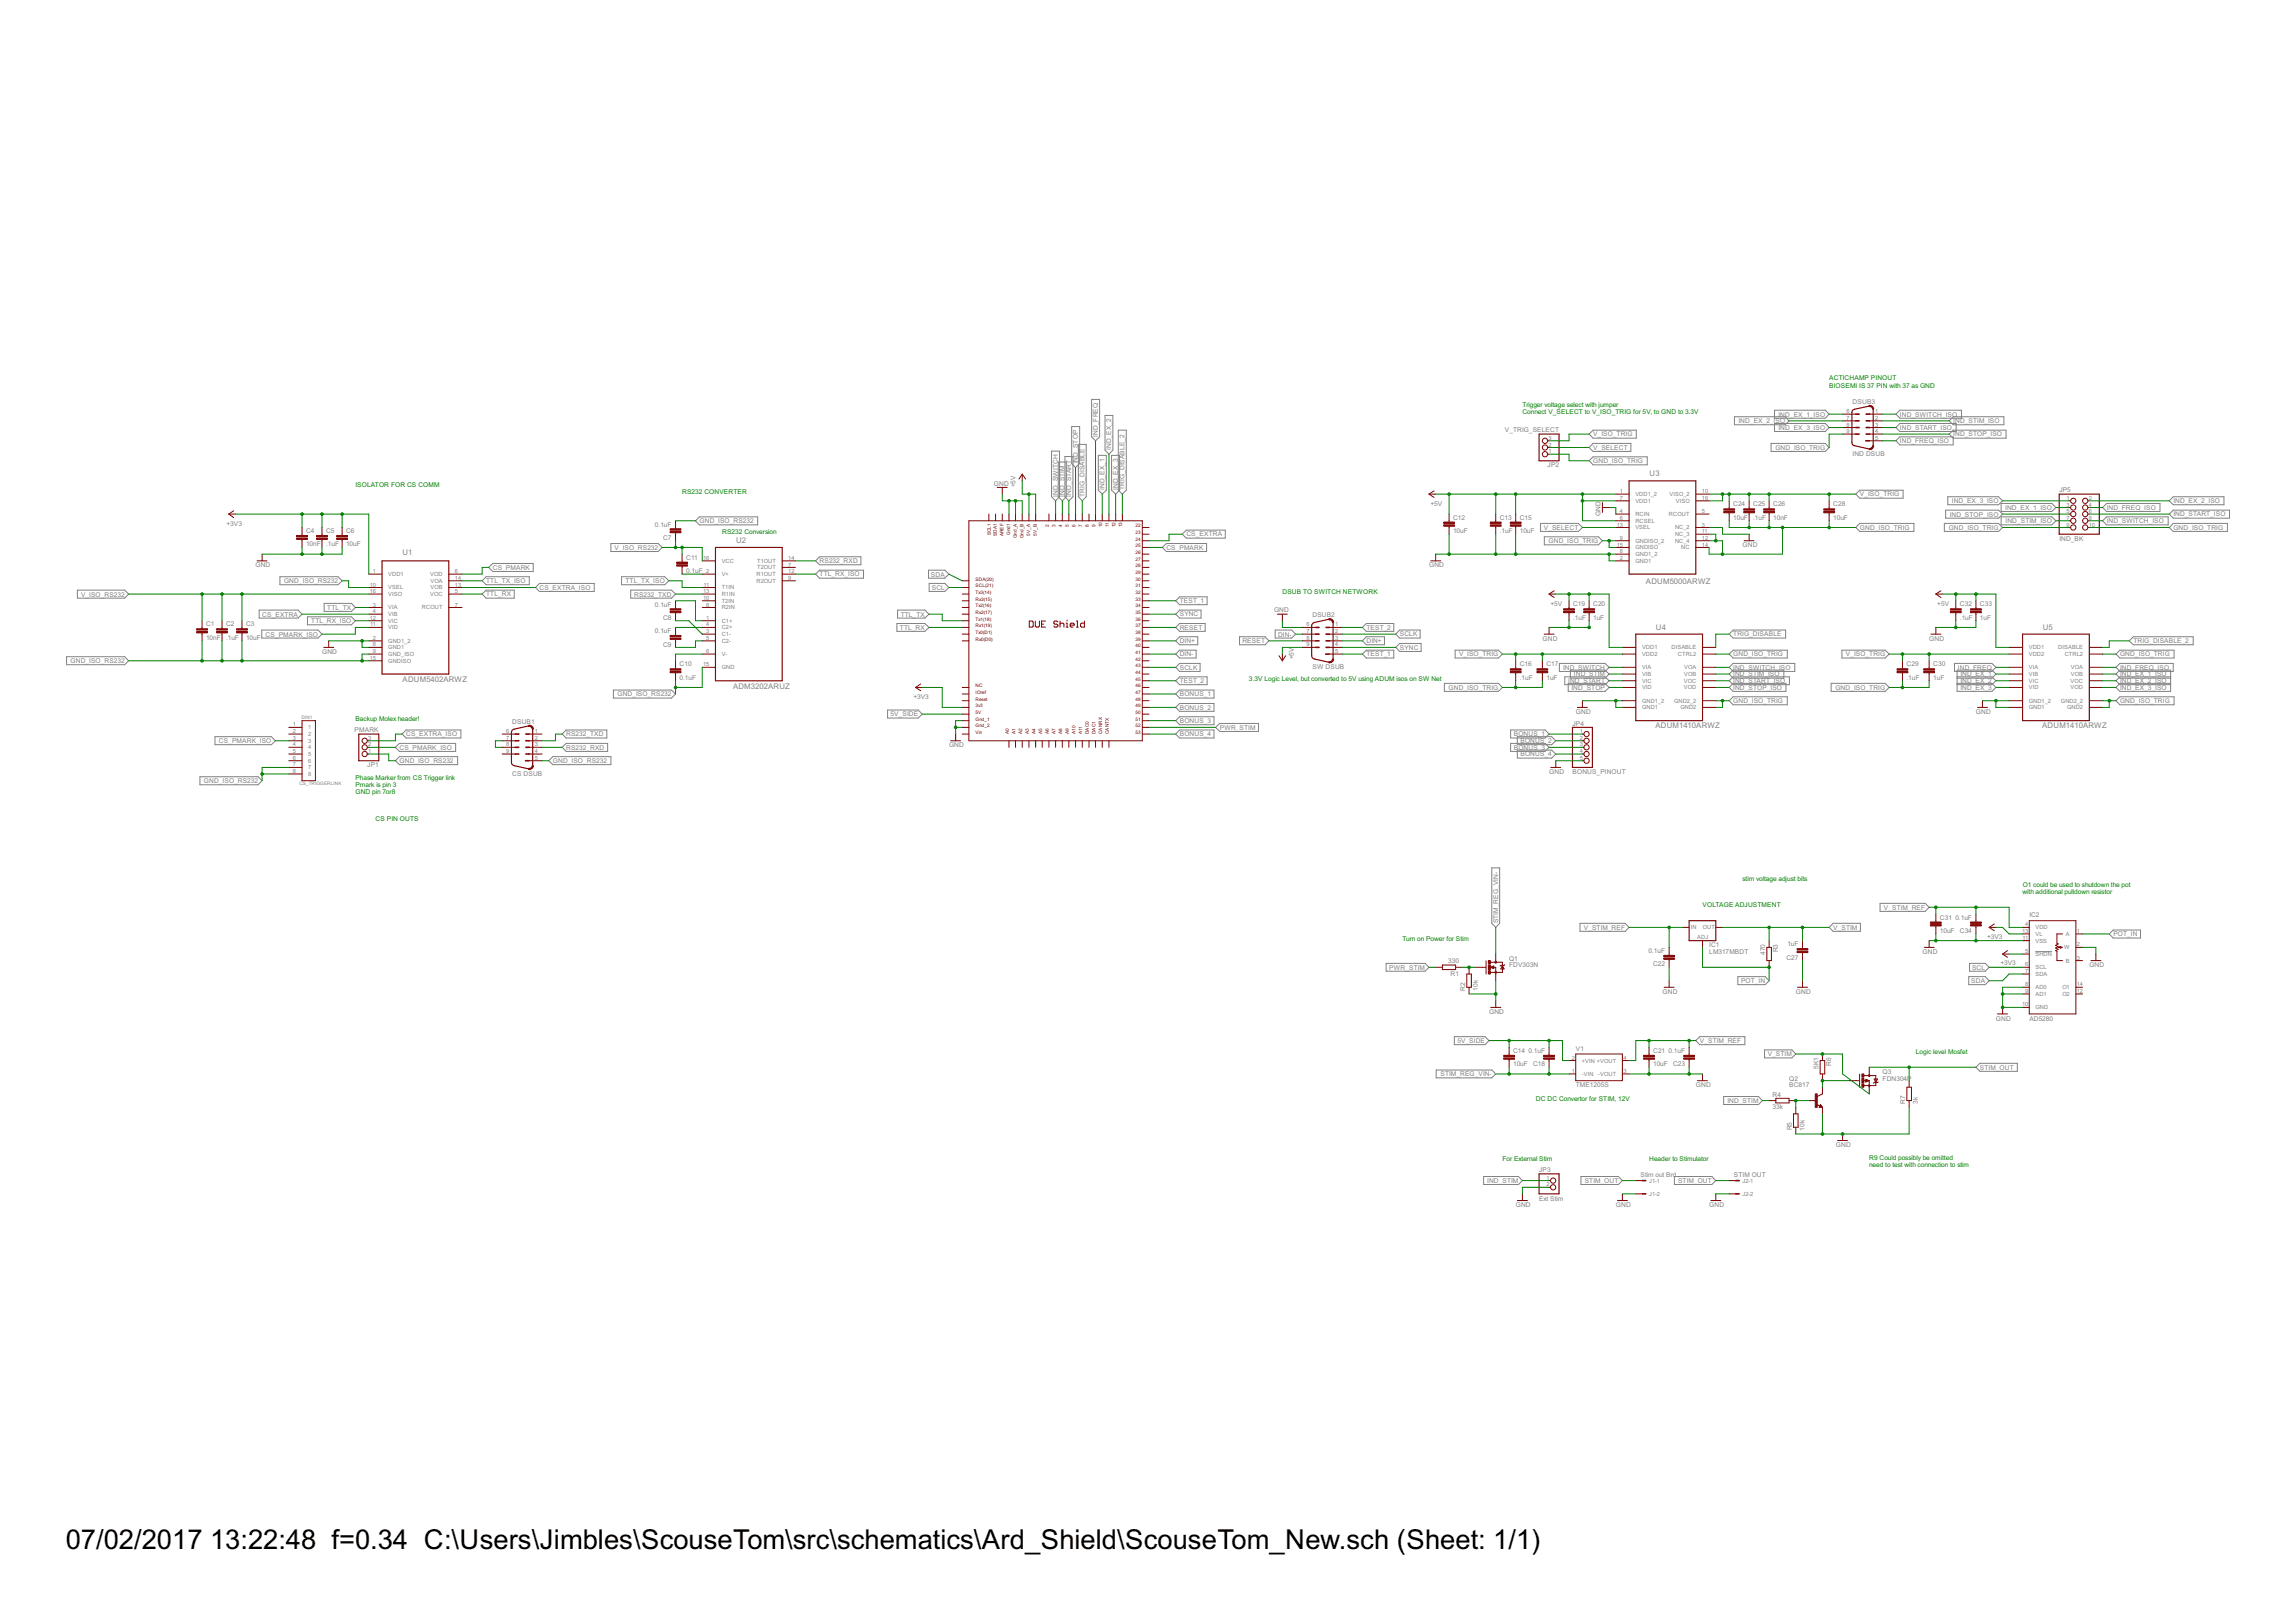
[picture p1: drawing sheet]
<svg xmlns="http://www.w3.org/2000/svg" width="297mm" height="210mm" viewBox="0 0 297 210" stroke-linecap="round" stroke-linejoin="round" font-family="sans-serif">
<defs><g id="words">
<g font-size="4">
<text x="8.5" y="200.4">07/02/2017</text>
<text x="27.2" y="200.4">13:22:48 f=0.34 C:\Users\Jimbles\ScouseTom\src\schematics\Ard_Shield\ScouseTom_New.sch (Sheet: 1/1)</text>
</g>
<g font-size="1.1" fill="#808080">
<text x="213.4" y="61.5">U3</text>
<text x="52.1" y="71.8">U1</text>
<text x="95.2" y="70.3">U2</text>
<text x="212.9" y="75.5">ADUM5000ARWZ</text>
<text x="214.2" y="81.5">U4</text>
<text x="264.3" y="81.5">U5</text>
<text x="52.1" y="88.3">ADUM5402ARWZ</text>
<text x="94.8" y="89.1">ADM3202ARUZ</text>
<text x="214.2" y="94.2">ADUM1410ARWZ</text>
<text x="264.2" y="94.2">ADUM1410ARWZ</text>
</g>
<g font-size="1" fill="#008000">
<text x="197" y="52.7">Trigger voltage select with jumper</text>
<text x="197" y="53.6">Connect V_SELECT to V_ISO_TRIG for 5V, to GND to 3.3V</text>
<text x="236.7" y="49.2">ACTICHAMP PINOUT</text>
<text x="236.7" y="50.1">BIOSEMI IS 37 PIN with 37 as GND</text>
<text x="46" y="63.1">ISOLATOR FOR CS COMM</text>
<text x="88.3" y="63.9">RS232 CONVERTER</text>
<text x="93.4" y="69.1">RS232 Conversion</text>
<text x="165.9" y="76.9">DSUB TO SWITCH NETWORK</text>
<text x="161.6" y="88.1">3.3V Logic Level, but converted to 5V using ADUM isos on SW Net</text>
<text x="46" y="93.3">Backup Molex header!</text>
<text x="46" y="100.9">Phase Marker from CS Trigger link</text>
<text x="46" y="101.8">Pmark is pin 3</text>
<text x="46" y="102.8">GND pin 7or8</text>
<text x="48.6" y="106.2">CS PIN OUTS</text>
<text x="225.4" y="114">stim voltage adjust bits</text>
<text x="220.3" y="117.4">VOLTAGE ADJUSTMENT</text>
<text x="261.7" y="115.7">with additional pulldown resistor</text>
<text x="261.7" y="114.8">O1 could be used to shutdown the pot</text>
<text x="181.4" y="121.7">Turn on Power for Stim</text>
<text x="247.9" y="136.4">Logic level Mosfet</text>
<text x="198.7" y="142.4">DC DC Convertor for STIM, 12V</text>
<text x="194.4" y="150.2">For External Stim</text>
<text x="213.4" y="150.2">Header to Stimulator</text>
<text x="241.8" y="151.1">need to test with connection to stim</text>
<text x="241.8" y="150.1">R9 Could possibly be omitted</text>
</g>
<g font-size="1" fill="#808080">
<text x="230.1" y="53.9">IND_EX_1_ISO</text>
<text x="239.7" y="52.3">DSUB3</text>
<text x="245.8" y="53.9">IND_SWITCH_ISO</text>
<text x="139.5" y="60" transform="rotate(-90 139.5 60)">IND_STOP</text>
<text x="142" y="56.5" transform="rotate(-90 142 56.5)">IND_FREQ</text>
<text x="143.8" y="58.2" transform="rotate(-90 143.8 58.2)">IND_EX_2</text>
<text x="194.7" y="55.9">V_TRIG_SELECT</text>
<text x="206.1" y="59.9">GND_ISO_TRIG</text>
<text x="206.1" y="56.5">V_ISO_TRIG</text>
<text x="206.1" y="58.2">V_SELECT</text>
<text x="224.9" y="54.8">IND_EX_2_ISO</text>
<text x="229.7" y="58.2">GND_ISO_TRIG</text>
<text x="230.1" y="55.6">IND_EX_3_ISO</text>
<text x="239.7" y="59">IND DSUB</text>
<text x="245.8" y="55.6">IND_START_ISO</text>
<text x="245.8" y="57.3">IND_FREQ_ISO</text>
<text x="252.7" y="54.8">IND_STIM_ISO</text>
<text x="252.7" y="56.5">IND_STOP_ISO</text>
<text x="128.6" y="62.8">GND</text>
<text x="131.4" y="63.1" transform="rotate(-90 131.4 63.1)">+5V</text>
<text x="136.9" y="64.3" transform="rotate(-90 136.9 64.3)">IND_SWITCH</text>
<text x="137.7" y="64.3" transform="rotate(-90 137.7 64.3)">IND_STIM</text>
<text x="138.6" y="64.3" transform="rotate(-90 138.6 64.3)">IND_START</text>
<text x="140.3" y="64.3" transform="rotate(-90 140.3 64.3)">TRIG_DISABLE</text>
<text x="142.9" y="63.4" transform="rotate(-90 142.9 63.4)">IND_EX_1</text>
<text x="144.6" y="63.4" transform="rotate(-90 144.6 63.4)">IND_EX_3</text>
<text x="145.5" y="63.4" transform="rotate(-90 145.5 63.4)">TRIG_DISABLE_2</text>
<text x="185.1" y="65.4">+5V</text>
<text x="200.2" y="60.5">JP2</text>
<text x="224.2" y="65.5">C24</text>
<text x="226.8" y="65.5">C25</text>
<text x="229.4" y="65.5">C26</text>
<text x="237.2" y="65.5">C28</text>
<text x="240.6" y="64.2">V_ISO_TRIG</text>
<text x="252.5" y="65.1">IND_EX_3_ISO</text>
<text x="259.4" y="66">IND_EX_1_ISO</text>
<text x="266.4" y="63.7">JP5</text>
<text x="272.5" y="66">IND_FREQ_ISO</text>
<text x="281.2" y="65.1">IND_EX_2_ISO</text>
<text x="29.3" y="68">+3V3</text>
<text x="39.6" y="70.7">10nF</text>
<text x="39.6" y="69">C4</text>
<text x="42.2" y="70.7">.1uF</text>
<text x="42.2" y="69">C5</text>
<text x="44.8" y="70.7">10uF</text>
<text x="44.8" y="69">C6</text>
<text x="79.5" y="71.2">V_ISO_RS232</text>
<text x="84.7" y="68.1">0.1uF</text>
<text x="85.8" y="69.9">C7</text>
<text x="90.5" y="67.7">GND_ISO_RS232</text>
<text x="150.9" y="71.1">CS_PMARK</text>
<text x="153.5" y="69.4">CS_EXTRA</text>
<text x="188" y="69">10uF</text>
<text x="188" y="67.3">C12</text>
<text x="194" y="69">.1uF</text>
<text x="194" y="67.3">C13</text>
<text x="196.6" y="69">10uF</text>
<text x="196.6" y="67.3">C15</text>
<text x="199.7" y="68.6">V_SELECT</text>
<text x="200.4" y="70.3">GND_ISO_TRIG</text>
<text x="207.1" y="66.7" transform="rotate(-90 207.1 66.7)">GND</text>
<text x="224.2" y="67.3">10uF</text>
<text x="225.4" y="70.8">GND</text>
<text x="226.8" y="67.3">.1uF</text>
<text x="229.4" y="67.3">10nF</text>
<text x="237.2" y="67.3">10uF</text>
<text x="240.6" y="68.6">GND_ISO_TRIG</text>
<text x="252.1" y="68.6">GND_ISO_TRIG</text>
<text x="252.2" y="66.8">IND_STOP_ISO</text>
<text x="259.5" y="67.7">IND_STIM_ISO</text>
<text x="266.4" y="70">IND_BK</text>
<text x="272.5" y="67.7">IND_SWITCH_ISO</text>
<text x="281.2" y="68.6">GND_ISO_TRIG</text>
<text x="281.2" y="66.8">IND_START_ISO</text>
<text x="10.5" y="77.2">V_ISO_RS232</text>
<text x="33.1" y="73.4">GND</text>
<text x="36.7" y="75.5">GND_ISO_RS232</text>
<text x="62.9" y="77.2">TTL_RX</text>
<text x="62.9" y="75.5">TTL_TX_ISO</text>
<text x="63.8" y="73.7">CS_PMARK</text>
<text x="69.8" y="76.3">CS_EXTRA_ISO</text>
<text x="80.9" y="75.5">TTL_TX_ISO</text>
<text x="82" y="77.2">RS232_TXD</text>
<text x="88.8" y="74.2">0.1uF</text>
<text x="88.8" y="72.4">C11</text>
<text x="106" y="72.9">RS232_RXD</text>
<text x="106" y="74.6">TTL_RX_ISO</text>
<text x="120.4" y="74.6">SDA</text>
<text x="120.5" y="76.3">SCL</text>
<text x="184.9" y="73.4">GND</text>
<text x="26.7" y="82.8">10nF</text>
<text x="26.7" y="81.1">C1</text>
<text x="29.2" y="82.8">.1uF</text>
<text x="29.3" y="81.1">C2</text>
<text x="31.8" y="82.8">10uF</text>
<text x="31.8" y="81.1">C3</text>
<text x="33.9" y="79.8">CS_EXTRA</text>
<text x="34.4" y="82.4">CS_PMARK_ISO</text>
<text x="40.3" y="80.6">TTL_RX_ISO</text>
<text x="42.3" y="78.9">TTL_TX</text>
<text x="84.7" y="78.5">0.1uF</text>
<text x="84.7" y="81.9">0.1uF</text>
<text x="85.8" y="80.2">C8</text>
<text x="85.8" y="83.7">C9</text>
<text x="116.4" y="81.5">TTL_RX</text>
<text x="116.5" y="79.8">TTL_TX</text>
<text x="152.6" y="83.2">DIN+</text>
<text x="152.6" y="79.8">SYNC</text>
<text x="152.6" y="81.5">RESET</text>
<text x="152.6" y="78">TEST_1</text>
<text x="160.7" y="83.2">RESET</text>
<text x="164.8" y="79.2">GND</text>
<text x="165.3" y="82.4">DIN-</text>
<text x="169.8" y="79.9">DSUB2</text>
<text x="176.8" y="83.2">DIN+</text>
<text x="176.8" y="81.5">TEST_2</text>
<text x="181.1" y="82.4">SCLK</text>
<text x="199.6" y="82.9">GND</text>
<text x="200.6" y="78.4">+5V</text>
<text x="203.5" y="80.2">.1uF</text>
<text x="203.5" y="78.5">C19</text>
<text x="206.1" y="80.2">1uF</text>
<text x="206.1" y="78.5">C20</text>
<text x="224.2" y="82.4">TRIG_DISABLE</text>
<text x="249.6" y="82.9">GND</text>
<text x="250.6" y="78.4">+5V</text>
<text x="253.6" y="80.2">.1uF</text>
<text x="253.6" y="78.5">C32</text>
<text x="256.1" y="80.2">1uF</text>
<text x="256.2" y="78.5">C33</text>
<text x="276" y="83.2">TRIG_DISABLE_2</text>
<text x="9.1" y="85.8">GND_ISO_RS232</text>
<text x="41.7" y="84.6">GND</text>
<text x="87.9" y="88">0.1uF</text>
<text x="87.9" y="86.2">C10</text>
<text x="152.6" y="84.9">DIN-</text>
<text x="152.6" y="86.7">SCLK</text>
<text x="152.6" y="88.4">TEST_2</text>
<text x="167.4" y="85.3" transform="rotate(-90 167.4 85.3)">+5V</text>
<text x="169.8" y="86.6">SW DSUB</text>
<text x="176.8" y="84.9">TEST_1</text>
<text x="181.1" y="84.1">SYNC</text>
<text x="187.4" y="89.3">GND_ISO_TRIG</text>
<text x="188.8" y="85">V_ISO_TRIG</text>
<text x="196.6" y="88">.1uF</text>
<text x="196.6" y="86.2">C16</text>
<text x="200.1" y="88">1uF</text>
<text x="200.1" y="86.2">C17</text>
<text x="202.2" y="86.7">IND_SWITCH</text>
<text x="202.9" y="88.4">IND_START</text>
<text x="203.3" y="89.3">IND_STOP</text>
<text x="203.6" y="87.5">IND_STIM</text>
<text x="224.2" y="84.9">GND_ISO_TRIG</text>
<text x="224.2" y="88.4">IND_START_ISO</text>
<text x="224.2" y="87.5">IND_STIM_ISO</text>
<text x="224.2" y="86.7">IND_SWITCH_ISO</text>
<text x="224.2" y="89.3">IND_STOP_ISO</text>
<text x="237.4" y="89.3">GND_ISO_TRIG</text>
<text x="238.8" y="85">V_ISO_TRIG</text>
<text x="246.7" y="88">.1uF</text>
<text x="246.7" y="86.2">C29</text>
<text x="250.1" y="88">1uF</text>
<text x="250.1" y="86.2">C30</text>
<text x="253.3" y="86.7">IND_FREQ</text>
<text x="253.6" y="87.5">IND_EX_1</text>
<text x="253.6" y="88.4">IND_EX_2</text>
<text x="253.6" y="89.3">IND_EX_3</text>
<text x="274.3" y="84.9">GND_ISO_TRIG</text>
<text x="274.3" y="86.7">IND_FREQ_ISO</text>
<text x="274.3" y="87.5">IND_EX_1_ISO</text>
<text x="274.3" y="88.4">IND_EX_2_ISO</text>
<text x="274.3" y="89.3">IND_EX_3_ISO</text>
<text x="45.9" y="94.7">PMARK</text>
<text x="52.6" y="95.3">CS_EXTRA_ISO</text>
<text x="66.3" y="93.7">DSUB1</text>
<text x="73.3" y="95.3">RS232_TXD</text>
<text x="79.9" y="90.1">GND_ISO_RS232</text>
<text x="115.2" y="92.7">5V_SIDE</text>
<text x="118.2" y="90.4">+3V3</text>
<text x="152.6" y="95.3">BONUS_4</text>
<text x="152.6" y="93.6">BONUS_3</text>
<text x="152.6" y="91.8">BONUS_2</text>
<text x="152.6" y="90.1">BONUS_1</text>
<text x="157.8" y="94.4">PWR_STIM</text>
<text x="195.8" y="95.3">BONUS_1</text>
<text x="203.4" y="93.9">JP4</text>
<text x="203.9" y="92.4">GND</text>
<text x="224.2" y="91">GND_ISO_TRIG</text>
<text x="255.6" y="92.4">GND</text>
<text x="274.3" y="91">GND_ISO_TRIG</text>
<text x="26.4" y="101.3">GND_ISO_RS232</text>
<text x="28.3" y="96.2">CS_PMARK_ISO</text>
<text x="47.5" y="99.3">JP1</text>
<text x="51.7" y="98.7">GND_ISO_RS232</text>
<text x="51.7" y="97">CS_PMARK_ISO</text>
<text x="66.3" y="100.4">CS DSUB</text>
<text x="71.5" y="98.7">GND_ISO_RS232</text>
<text x="73.3" y="97">RS232_RXD</text>
<text x="122.8" y="96.7">GND</text>
<text x="195.8" y="97">BONUS_3</text>
<text x="196.7" y="97.9">BONUS_4</text>
<text x="196.7" y="96.2">BONUS_2</text>
<text x="200.4" y="100.2">GND</text>
<text x="203.4" y="100.2">BONUS_PINOUT</text>
<text x="193.8" y="119.5" transform="rotate(-90 193.8 119.5)">STIM_REG_VIN-</text>
<text x="243.7" y="117.7">V_STIM_REF</text>
<text x="251" y="119">C31</text>
<text x="253" y="119">0.1uF</text>
<text x="262.5" y="118.7">IC2</text>
<text x="179.7" y="125.5">PWR_STIM</text>
<text x="187.4" y="124.7">330</text>
<text x="195.2" y="125.2">FDV303N</text>
<text x="195.2" y="124.3">Q1</text>
<text x="204.9" y="120.3">V_STIM_REF</text>
<text x="213.3" y="123.3">0.1uF</text>
<text x="213.9" y="125.1">C22</text>
<text x="221.1" y="123.5">LM317MBDT</text>
<text x="221.1" y="122.6">IC1</text>
<text x="228.4" y="123.6" transform="rotate(-90 228.4 123.6)">470</text>
<text x="230" y="123.2" transform="rotate(-90 230 123.2)">R3</text>
<text x="231.1" y="124.2">C27</text>
<text x="231.2" y="122.5">1uF</text>
<text x="237.2" y="120.3">V_STIM</text>
<text x="248.7" y="123.5">GND</text>
<text x="251" y="120.7">10uF</text>
<text x="253.6" y="120.7">C34</text>
<text x="255.1" y="125.5">SCL</text>
<text x="257.1" y="121.5">+3V3</text>
<text x="258.8" y="124.9">+3V3</text>
<text x="270.3" y="125.2">GND</text>
<text x="273.4" y="121.2">POT_IN</text>
<text x="187.7" y="126.3">R1</text>
<text x="189.5" y="128.2" transform="rotate(-90 189.5 128.2)">R2</text>
<text x="191.2" y="128.2" transform="rotate(-90 191.2 128.2)">10k</text>
<text x="192.7" y="131.2">GND</text>
<text x="215.1" y="128.6">GND</text>
<text x="225.2" y="127.2">POT_IN</text>
<text x="232.3" y="128.6">GND</text>
<text x="255" y="127.2">SDA</text>
<text x="188.5" y="135">5V_SIDE</text>
<text x="195.7" y="138">10uF</text>
<text x="195.8" y="136.3">C14</text>
<text x="197.8" y="136.3">0.1uF</text>
<text x="198.3" y="138">C18</text>
<text x="203.9" y="136">V1</text>
<text x="213.9" y="138">10uF</text>
<text x="213.9" y="136.3">C21</text>
<text x="215.9" y="136.3">0.1uF</text>
<text x="216.5" y="138">C23</text>
<text x="219.9" y="135">V_STIM_REF</text>
<text x="228.7" y="136.7">V_STIM</text>
<text x="236.9" y="137.9" transform="rotate(-90 236.9 137.9)">R6</text>
<text x="258.2" y="132.1">GND</text>
<text x="262.5" y="132.1">AD5280</text>
<text x="186.4" y="139.3">STIM_REG_VIN-</text>
<text x="203.9" y="140.7">TME1205S</text>
<text x="219.4" y="140.7">GND</text>
<text x="223.5" y="142.7">IND_STIM</text>
<text x="229.3" y="143.6">33k</text>
<text x="229.3" y="141.9">R4</text>
<text x="231.5" y="140.7">BC817</text>
<text x="231.5" y="139.8">Q2</text>
<text x="235.3" y="138.3" transform="rotate(-90 235.3 138.3)">5K1</text>
<text x="243.6" y="139.8">FDN304P</text>
<text x="243.6" y="139">Q3</text>
<text x="246.5" y="142.8" transform="rotate(-90 246.5 142.8)">R7</text>
<text x="248.1" y="142.9" transform="rotate(-90 248.1 142.9)">3k</text>
<text x="256.2" y="138.4">STIM_OUT</text>
<text x="231.8" y="146.3" transform="rotate(-90 231.8 146.3)">R5</text>
<text x="233.5" y="146.3" transform="rotate(-90 233.5 146.3)">10k</text>
<text x="237.5" y="148.5">GND</text>
<text x="192.4" y="153.1">IND_STIM</text>
<text x="199.1" y="155.4">Ext Stim</text>
<text x="199.1" y="151.7">JP3</text>
<text x="205" y="153.1">STIM_OUT</text>
<text x="212.2" y="152.3">Stim out Brd</text>
<text x="217.1" y="153.1">STIM_OUT</text>
<text x="224.3" y="152.3">STIM OUT</text>
<text x="196.1" y="156.2">GND</text>
<text x="209.1" y="156.2">GND</text>
<text x="221.1" y="156.2">GND</text>
</g>
<g font-size=".8" fill="#808080">
<text x="238.9" y="53.5">6</text>
<text x="242.6" y="53.5">1</text>
<text x="200.3" y="58.7">1</text>
<text x="200.3" y="57.8">2</text>
<text x="200.3" y="56.9">3</text>
<text x="238.9" y="54.3">7</text>
<text x="238.9" y="55.2">8</text>
<text x="238.9" y="56.1">9</text>
<text x="242.6" y="54.3">2</text>
<text x="242.6" y="55.2">3</text>
<text x="242.6" y="56.1">4</text>
<text x="242.6" y="56.9">5</text>
<text x="209.6" y="63.8">1</text>
<text x="209.6" y="64.7">7</text>
<text x="211.6" y="64.2">VDD1_2</text>
<text x="211.6" y="65.1">VDD1</text>
<text x="216" y="64.2">VISO_2</text>
<text x="216.8" y="65.1">VISO</text>
<text x="220.2" y="63.8">10</text>
<text x="220.2" y="64.7">16</text>
<text x="267.4" y="64.7">1</text>
<text x="267.4" y="65.6">3</text>
<text x="270.2" y="64.7">2</text>
<text x="270.2" y="65.6">4</text>
<text x="209.2" y="68.1">13</text>
<text x="209.2" y="70.7">15</text>
<text x="209.6" y="66.4">4</text>
<text x="209.6" y="67.3">6</text>
<text x="209.6" y="69.9">9</text>
<text x="209.6" y="71.6">8</text>
<text x="211.6" y="66.8">RCIN</text>
<text x="211.6" y="67.7">RCSEL</text>
<text x="211.6" y="68.5">VSEL</text>
<text x="211.6" y="70.2">GNDISO_2</text>
<text x="211.6" y="71.1">GNDISO</text>
<text x="211.6" y="72">GND1_2</text>
<text x="215.9" y="66.8">RCOUT</text>
<text x="216.7" y="68.5">NC_2</text>
<text x="216.7" y="69.4">NC_3</text>
<text x="216.7" y="70.2">NC_4</text>
<text x="217.5" y="71.1">NC</text>
<text x="220.2" y="66.4">5</text>
<text x="220.2" y="68.1">3</text>
<text x="220.2" y="69">11</text>
<text x="220.2" y="69.9">12</text>
<text x="220.2" y="70.7">14</text>
<text x="267.4" y="66.4">5</text>
<text x="267.4" y="67.3">7</text>
<text x="267.4" y="68.1">9</text>
<text x="270.2" y="66.4">6</text>
<text x="270.2" y="67.3">8</text>
<text x="270.2" y="68.1">10</text>
<text x="47.8" y="75.9">10</text>
<text x="47.8" y="76.8">16</text>
<text x="48.2" y="74.2">1</text>
<text x="50.2" y="74.6">VDD1</text>
<text x="50.2" y="76.3">VSEL</text>
<text x="50.2" y="77.1">VISO</text>
<text x="55.6" y="74.5">VOD</text>
<text x="55.6" y="77.1">VOC</text>
<text x="55.7" y="75.4">VOA</text>
<text x="55.7" y="76.3">VOB</text>
<text x="58.9" y="74.2">6</text>
<text x="58.9" y="75">14</text>
<text x="58.9" y="75.9">13</text>
<text x="58.9" y="76.8">5</text>
<text x="91" y="72.5">16</text>
<text x="91" y="76.8">13</text>
<text x="91" y="77.6">10</text>
<text x="91" y="75.9">11</text>
<text x="91.4" y="74.2">2</text>
<text x="93.4" y="72.8">VCC</text>
<text x="93.4" y="74.6">V+</text>
<text x="93.4" y="76.3">T1IN</text>
<text x="93.4" y="77.1">R1IN</text>
<text x="97.9" y="74.5">R1OUT</text>
<text x="97.9" y="75.4">R2OUT</text>
<text x="98" y="72.8">T1OUT</text>
<text x="98" y="73.7">T2OUT</text>
<text x="102" y="72.5">14</text>
<text x="102" y="73.3">7</text>
<text x="102" y="74.2">12</text>
<text x="102" y="75">9</text>
<text x="209.6" y="72.5">2</text>
<text x="211.6" y="72.8">GND1</text>
<text x="47.8" y="80.2">12</text>
<text x="47.9" y="81.1">11</text>
<text x="48.2" y="78.5">3</text>
<text x="48.2" y="79.4">4</text>
<text x="48.2" y="82.8">2</text>
<text x="48.2" y="83.7">8</text>
<text x="50.2" y="78.9">VIA</text>
<text x="50.2" y="79.7">VIB</text>
<text x="50.2" y="80.6">VIC</text>
<text x="50.2" y="81.5">VID</text>
<text x="50.2" y="83.2">GND1_2</text>
<text x="54.6" y="78.9">RCOUT</text>
<text x="58.9" y="78.5">7</text>
<text x="91.4" y="78.5">8</text>
<text x="91.4" y="80.2">1</text>
<text x="91.4" y="81.1">4</text>
<text x="91.4" y="81.9">3</text>
<text x="91.4" y="82.8">5</text>
<text x="93.4" y="78">T2IN</text>
<text x="93.4" y="78.9">R2IN</text>
<text x="93.4" y="80.6">C1+</text>
<text x="93.4" y="81.5">C2+</text>
<text x="93.4" y="82.3">C1-</text>
<text x="93.4" y="83.2">C2-</text>
<text x="169" y="81.1">6</text>
<text x="169" y="81.9">7</text>
<text x="169" y="82.8">8</text>
<text x="169" y="83.7">9</text>
<text x="172.7" y="81.1">1</text>
<text x="172.7" y="81.9">2</text>
<text x="172.7" y="82.8">3</text>
<text x="172.7" y="83.7">4</text>
<text x="47.8" y="85.4">15</text>
<text x="48.2" y="84.5">9</text>
<text x="50.2" y="84">GND1</text>
<text x="50.2" y="84.9">GND_ISO</text>
<text x="50.2" y="85.8">GNDISO</text>
<text x="91" y="86.2">15</text>
<text x="91.4" y="84.5">6</text>
<text x="93.4" y="84.9">V-</text>
<text x="93.4" y="86.6">GND</text>
<text x="172.7" y="84.5">5</text>
<text x="212.4" y="84">VDD1</text>
<text x="212.4" y="84.9">VDD2</text>
<text x="212.4" y="86.6">VIA</text>
<text x="212.4" y="87.5">VIB</text>
<text x="212.4" y="88.4">VIC</text>
<text x="212.4" y="89.2">VID</text>
<text x="216.3" y="84">DISABLE</text>
<text x="217.1" y="84.9">CTRL2</text>
<text x="217.8" y="88.3">VOC</text>
<text x="217.8" y="89.2">VOD</text>
<text x="217.9" y="86.6">VOA</text>
<text x="217.9" y="87.5">VOB</text>
<text x="262.5" y="84">VDD1</text>
<text x="262.5" y="84.9">VDD2</text>
<text x="262.5" y="86.6">VIA</text>
<text x="262.5" y="87.5">VIB</text>
<text x="262.5" y="88.4">VIC</text>
<text x="262.5" y="89.2">VID</text>
<text x="266.3" y="84">DISABLE</text>
<text x="267.1" y="84.9">CTRL2</text>
<text x="267.9" y="88.3">VOC</text>
<text x="267.9" y="89.2">VOD</text>
<text x="267.9" y="86.6">VOA</text>
<text x="267.9" y="87.5">VOB</text>
<text x="37.9" y="94">1</text>
<text x="37.9" y="94.9">2</text>
<text x="37.9" y="95.7">3</text>
<text x="39.9" y="94.4">1</text>
<text x="39.9" y="95.3">2</text>
<text x="47.6" y="95.7">3</text>
<text x="65.5" y="94.9">6</text>
<text x="65.5" y="95.7">7</text>
<text x="69.2" y="94.9">1</text>
<text x="69.2" y="95.7">2</text>
<text x="204.4" y="94.9">1</text>
<text x="204.4" y="95.7">2</text>
<text x="212.4" y="90.9">GND1_2</text>
<text x="212.4" y="91.8">GND1</text>
<text x="216.6" y="90.9">GND2_2</text>
<text x="217.4" y="91.8">GND2</text>
<text x="262.5" y="90.9">GND1_2</text>
<text x="262.5" y="91.8">GND1</text>
<text x="266.6" y="90.9">GND2_2</text>
<text x="267.4" y="91.8">GND2</text>
<text x="37.9" y="96.6">4</text>
<text x="37.9" y="97.5">5</text>
<text x="37.9" y="98.3">6</text>
<text x="37.9" y="99.2">7</text>
<text x="37.9" y="100">8</text>
<text x="39.9" y="96.1">3</text>
<text x="39.9" y="97">4</text>
<text x="39.9" y="97.8">5</text>
<text x="39.9" y="98.7">6</text>
<text x="39.9" y="99.6">7</text>
<text x="39.9" y="100.4">8</text>
<text x="47.6" y="97.5">1</text>
<text x="47.6" y="96.6">2</text>
<text x="65.5" y="96.6">8</text>
<text x="65.5" y="97.5">9</text>
<text x="69.2" y="96.6">3</text>
<text x="69.2" y="97.5">4</text>
<text x="69.2" y="98.3">5</text>
<text x="204.4" y="96.6">3</text>
<text x="204.4" y="97.5">4</text>
<text x="204.4" y="98.3">5</text>
<text x="262" y="119.9">4</text>
<text x="218.8" y="120.2">IN</text>
<text x="219.6" y="121.5">ADJ</text>
<text x="220.3" y="120.2">OUT</text>
<text x="261.6" y="120.7">13</text>
<text x="261.7" y="121.6">11</text>
<text x="262" y="123.3">5</text>
<text x="262" y="125.1">6</text>
<text x="262" y="125.9">7</text>
<text x="263.3" y="123.7">SHDN</text>
<text x="263.3" y="120.3">VDD</text>
<text x="263.3" y="121.1">VL</text>
<text x="263.3" y="122">VSS</text>
<text x="263.3" y="125.4">SCL</text>
<text x="267" y="122.8">W</text>
<text x="267.3" y="121.1">A</text>
<text x="267.3" y="124.6">B</text>
<text x="268.7" y="120.7">1</text>
<text x="268.7" y="122.5">2</text>
<text x="268.7" y="124.2">3</text>
<text x="261.6" y="130.2">10</text>
<text x="262" y="127.6">8</text>
<text x="262" y="128.5">9</text>
<text x="263.3" y="130.6">GND</text>
<text x="263.3" y="126.3">SDA</text>
<text x="263.3" y="128">AD0</text>
<text x="263.3" y="128.9">AD1</text>
<text x="266.8" y="128">O1</text>
<text x="266.8" y="128.9">O2</text>
<text x="268.7" y="127.6">14</text>
<text x="268.7" y="128.5">12</text>
<text x="203.3" y="137.1">2</text>
<text x="204.7" y="137.5">+VIN +VOUT</text>
<text x="210" y="137.1">4</text>
<text x="203.3" y="138.9">1</text>
<text x="204.7" y="139.2">-VIN</text>
<text x="206.8" y="139.2">-VOUT</text>
<text x="210" y="138.9">3</text>
<text x="200.1" y="152.7">1</text>
<text x="200.1" y="153.5">2</text>
<text x="213.4" y="153">J1-1</text>
<text x="213.4" y="154.8">J1-2</text>
<text x="225.4" y="153">J2-1</text>
<text x="225.4" y="154.8">J2-2</text>
</g>
<g font-size=".7" fill="#800000">
<text x="128.2" y="69.3" transform="rotate(-90 128.2 69.3)">SCL1</text>
<text x="129" y="69.4" transform="rotate(-90 129 69.4)">SDA1</text>
<text x="129.8" y="69.4" transform="rotate(-90 129.8 69.4)">AREF</text>
<text x="130.7" y="69.2" transform="rotate(-90 130.7 69.2)">Gnd1</text>
<text x="131.6" y="69.7" transform="rotate(-90 131.6 69.7)">Gnd_A</text>
<text x="132.4" y="69.7" transform="rotate(-90 132.4 69.7)">Gnd_B</text>
<text x="133.3" y="69.4" transform="rotate(-90 133.3 69.4)">5V_A</text>
<text x="134.1" y="69.4" transform="rotate(-90 134.1 69.4)">5V_B</text>
<text x="135.7" y="68.3" transform="rotate(-90 135.7 68.3)">2</text>
<text x="136.6" y="68.3" transform="rotate(-90 136.6 68.3)">3</text>
<text x="137.4" y="68.3" transform="rotate(-90 137.4 68.3)">4</text>
<text x="138.3" y="68.3" transform="rotate(-90 138.3 68.3)">5</text>
<text x="139.2" y="68.3" transform="rotate(-90 139.2 68.3)">6</text>
<text x="140" y="68.3" transform="rotate(-90 140 68.3)">7</text>
<text x="140.9" y="68.3" transform="rotate(-90 140.9 68.3)">8</text>
<text x="141.7" y="68.3" transform="rotate(-90 141.7 68.3)">9</text>
<text x="142.6" y="68.3" transform="rotate(-90 142.6 68.3)">10</text>
<text x="143.5" y="68.3" transform="rotate(-90 143.5 68.3)">11</text>
<text x="144.3" y="68.3" transform="rotate(-90 144.3 68.3)">12</text>
<text x="145.2" y="68.3" transform="rotate(-90 145.2 68.3)">13</text>
<text x="146.9" y="68.3">22</text>
<text x="146.9" y="69.1">23</text>
<text x="146.9" y="70">24</text>
<text x="146.9" y="70.8">25</text>
<text x="146.9" y="71.7">26</text>
<text x="126.2" y="77.7">Rx3(15)</text>
<text x="126.2" y="76.9">Tx3(14)</text>
<text x="126.2" y="75.2">SDA(20)</text>
<text x="126.2" y="76">SCL(21)</text>
<text x="146.9" y="72.6">27</text>
<text x="146.9" y="73.4">28</text>
<text x="146.9" y="74.3">29</text>
<text x="146.9" y="75.2">30</text>
<text x="146.9" y="76">31</text>
<text x="146.9" y="76.9">32</text>
<text x="146.9" y="77.7">33</text>
<text x="126.2" y="82.9">Rx0(D0)</text>
<text x="126.2" y="82.1">Tx0(D1)</text>
<text x="126.2" y="81.2">Rx1(19)</text>
<text x="126.2" y="80.3">Tx1(18)</text>
<text x="126.2" y="79.5">Rx2(17)</text>
<text x="126.2" y="78.6">Tx2(16)</text>
<text x="146.9" y="78.6">34</text>
<text x="146.9" y="79.5">35</text>
<text x="146.9" y="80.3">36</text>
<text x="146.9" y="81.2">37</text>
<text x="146.9" y="82.1">38</text>
<text x="146.9" y="82.9">39</text>
<text x="146.9" y="83.8">40</text>
<text x="126.2" y="89.8">IOref</text>
<text x="126.2" y="89">NC</text>
<text x="146.9" y="84.6">41</text>
<text x="146.9" y="85.5">42</text>
<text x="146.9" y="86.4">43</text>
<text x="146.9" y="87.2">44</text>
<text x="146.9" y="88.1">45</text>
<text x="146.9" y="89">46</text>
<text x="146.9" y="89.8">47</text>
<text x="126.2" y="91.5">3v3</text>
<text x="126.2" y="92.4">5V</text>
<text x="126.2" y="90.7">Reset</text>
<text x="126.2" y="94.1">Gnd_2</text>
<text x="126.2" y="95">Vin</text>
<text x="126.2" y="93.3">Gnd_1</text>
<text x="130.5" y="95" transform="rotate(-90 130.5 95)">A0</text>
<text x="131.4" y="95" transform="rotate(-90 131.4 95)">A1</text>
<text x="132.3" y="95" transform="rotate(-90 132.3 95)">A2</text>
<text x="133.1" y="95" transform="rotate(-90 133.1 95)">A3</text>
<text x="134" y="95" transform="rotate(-90 134 95)">A4</text>
<text x="134.8" y="95" transform="rotate(-90 134.8 95)">A5</text>
<text x="135.7" y="95" transform="rotate(-90 135.7 95)">A6</text>
<text x="136.6" y="95" transform="rotate(-90 136.6 95)">A7</text>
<text x="137.4" y="95" transform="rotate(-90 137.4 95)">A8</text>
<text x="138.3" y="95" transform="rotate(-90 138.3 95)">A9</text>
<text x="139.2" y="95" transform="rotate(-90 139.2 95)">A10</text>
<text x="140" y="95" transform="rotate(-90 140 95)">A11</text>
<text x="140.9" y="95" transform="rotate(-90 140.9 95)">DAC0</text>
<text x="141.7" y="95" transform="rotate(-90 141.7 95)">DAC1</text>
<text x="142.6" y="95" transform="rotate(-90 142.6 95)">CANRX</text>
<text x="143.5" y="95" transform="rotate(-90 143.5 95)">CANTX</text>
<text x="146.9" y="90.7">48</text>
<text x="146.9" y="91.5">49</text>
<text x="146.9" y="92.4">50</text>
<text x="146.9" y="93.3">51</text>
<text x="146.9" y="94.1">52</text>
<text x="146.9" y="95">53</text>
</g>
<g font-size=".7" fill="#808080">
<text x="39" y="93.1">DIN1</text>
<text x="38.7" y="101.6">CS_TRIGGERLINK</text>
</g>
</g></defs>
<g fill="none" stroke="#808080" stroke-width=".13">
<path d="M136 58.4h1.1v5.9l-.5 .5-.6-.5zM136.9 59.8h1v4.5l-.5 .5-.5-.5zM137.8 59.1h1v5.2l-.5 .5-.5-.5zM138.6 55.2h1.1v4.8l-.6 .5-.5-.5zM139.5 57.5h1v6.8l-.5 .5-.5-.5zM141.2 51.7h1.1v4.8l-.6 .5-.5-.5zM142.1 58.9h1v4.5l-.5 .5-.5-.5zM143 53.8h1v4.5l-.5 .5-.5-.5zM143.8 58.9h1v4.5l-.5 .5-.5-.5zM144.7 55.7h1v7.7l-.5 .5-.5-.5zM205.6 59.6l.5-.5h7v1.1h-7zM205.6 56.2l.5-.5h5.6v1h-5.6z"/>
<path d="M206.1 57.4h4.9v1h-4.9l-.5-.5zM224.4 53.9h6.5l.6 .6-.6 .5h-6.5zM229.1 57.4h7l.5 .5-.5 .5h-7zM229.6 54.8h6.5l.5 .5-.5 .5h-6.5zM229.6 53.1h6.5l.5 .5-.5 .5h-6.5zM245.3 53.6l.5-.5h8v1h-8zM245.3 57l.5-.5h6.9v1.1h-6.9zM245.8 54.8h7.3v1h-7.3l-.5-.5zM252.2 56.2l.5-.5h6.8v1h-6.8zM252.7 53.9h6.5v1.1h-6.5l-.5-.5zM10 76.4h6.1l.5 .5-.5 .5h-6.1zM33.5 79h5.1l.5 .5-.5 .5h-5.1z"/>
<path d="M36.2 74.6h7.5l.6 .6-.6 .5h-7.5zM39.8 79.8h5.7l.5 .5-.5 .6h-5.7zM41.9 78.1h3.6l.5 .5-.5 .5h-3.6zM62.4 76.9l.5-.5h3.6v1h-3.6zM62.9 74.6h5.6v1.1h-5.6l-.5-.5zM63.2 73.4l.6-.5h5.2v1.1h-5.2zM69.8 75.5h7.1v1h-7.1l-.5-.5zM79 70.3h6.2l.5 .5-.5 .6h-6.2zM80.4 74.6h5.6l.5 .6-.5 .5h-5.6zM81.6 76.4h5.3l.5 .5-.5 .5h-5.3zM90 67.4l.5-.5h7.5v1h-7.5zM105.5 74.3l.5-.5h5.7v1h-5.7z"/>
<path d="M106 72.1h5.4v1h-5.4l-.5-.5zM116.1 79h3.6l.5 .5-.5 .5h-3.6zM120.1 73.8h2.1l.6 .5-.6 .5h-2.1zM120.2 75.5h2l.6 .5-.6 .5h-2zM150.4 70.8l.5-.5h5.2v1.1h-5.2zM152.1 77.7l.5-.5h3.6v1.1h-3.6zM152.6 79h2.8v1h-2.8l-.5-.5zM153 69.1l.5-.5h5v1h-5zM199.3 67.7h4.9l.5 .6-.5 .5h-4.9zM199.8 69.5h7l.5 .5-.5 .5h-7zM240.1 63.9l.5-.5h5.6v1.1h-5.6zM240.6 67.7h7v1.1h-7l-.5-.5z"/>
<path d="M251.5 67.7h7.1l.5 .6-.5 .5h-7.1zM251.7 66h6.9l.5 .5-.5 .6h-6.9zM252 64.3h6.6l.5 .5-.5 .5h-6.6zM258.9 66.9h6.6l.5 .5-.5 .5h-6.6zM258.9 65.2h6.6l.5 .5-.5 .5h-6.6zM272 67.4l.5-.5h8v1h-8zM272.5 65.2h6.9v1h-6.9l-.5-.5zM281.2 66h7.2v1.1h-7.2l-.6-.6zM281.2 67.7h7v1.1h-7l-.6-.5zM281.2 64.3h6.5v1h-6.5l-.6-.5zM8.6 85h7.5l.5 .5-.5 .5h-7.5zM27.8 95.3h7.3l.5 .6-.5 .5h-7.3z"/>
<path d="M33.9 81.5h7.2l.6 .6-.6 .5h-7.2zM51.2 96.7l.5-.5h7.2v1h-7.2zM51.7 97.9h7.5v1.1h-7.5l-.5-.6zM52.5 94.5h7.1v1h-7.1l-.5-.5zM71 98.4l.5-.5h7.5v1.1h-7.5zM72.7 96.7l.5-.5h5.4v1h-5.4zM73.2 94.5h5.3v1h-5.3l-.5-.5zM79.4 89.3h7.5l.5 .5-.5 .5h-7.5zM114.8 91.9h4l.5 .5-.5 .5h-4zM116 80.7h3.7l.5 .5-.5 .5h-3.7zM152.1 84.6l.5-.5h2.1v1.1h-2.1zM152.1 86.4l.5-.5h2.7v1h-2.7z"/>
<path d="M152.1 89.8l.5-.5h4.5v1h-4.5zM152.1 91.5l.5-.5h4.5v1.1h-4.5zM152.6 82.4h2.4v1h-2.4l-.5-.5zM152.6 80.7h3.3v1h-3.3l-.5-.5zM152.6 94.5h4.5v1h-4.5l-.5-.5zM152.6 87.6h3.6v1h-3.6l-.5-.5zM152.6 92.8h4.5v1h-4.5l-.5-.5zM157.3 94.1l.5-.5h5v1.1h-5zM160.4 82.4h3.3l.5 .5-.5 .5h-3.3zM165 81.5h2.1l.5 .6-.5 .5h-2.1zM176.8 82.4h2.3v1h-2.3l-.5-.5zM176.8 84.1h3.5v1.1h-3.5l-.5-.6z"/>
<path d="M176.8 80.7h3.5v1h-3.5l-.5-.5zM180.6 83.8l.5-.5h2.8v1h-2.8zM181.1 81.5h2.6v1.1h-2.6l-.5-.5zM186.9 88.4h6.9l.6 .6-.6 .5h-6.9zM188.3 84.1h5.5l.6 .5-.6 .6h-5.5zM195.4 96.2h4.5l.5 .5-.5 .5h-4.5zM195.4 94.5h4.5l.5 .5-.5 .5h-4.5zM196.3 95.3h4.4l.6 .6-.6 .5h-4.4zM196.3 97.1h4.4l.6 .5-.6 .5h-4.4zM201.7 85.9h5.9l.6 .5-.6 .5h-5.9zM202.4 87.6h5.2l.6 .5-.6 .5h-5.2zM202.9 88.4h4.7l.6 .6-.6 .5h-4.7z"/>
<path d="M203.2 86.7h4.4l.6 .5-.6 .6h-4.4zM223.7 87.2l.5-.5h6.6v1.1h-6.6zM223.7 88.1l.5-.5h7.3v1h-7.3zM223.7 90.7l.5-.5h7v1h-7zM224.2 84.1h7v1.1h-7l-.5-.6zM224.2 81.5h6.8v1.1h-6.8l-.5-.5zM224.2 85.9h8v1h-8l-.5-.5zM224.2 88.4h6.9v1.1h-6.9l-.5-.5zM236.9 88.4h7l.5 .6-.5 .5h-7zM238.3 84.1h5.6l.5 .5-.5 .6h-5.6zM252.9 85.9h4.8l.5 .5-.5 .5h-4.8zM253.2 87.8h4.5l.5-.6-.5-.5h-4.5v2.8h4.5l.5-.5-.5-.6h-4.5"/>
<path d="M253.2 87.6h4.5l.5 .5-.5 .5h-4.5M273.7 84.6l.6-.5h7v1.1h-7zM273.7 90.7l.6-.5h7v1h-7zM274.3 85.9h6.9v1h-6.9l-.6-.5zM276 82.4h7.7v1h-7.7l-.5-.5zM280.8 87.8h-6.5l-.6-.6 .6-.5h6.5v2.8h-6.5l-.6-.5 .6-.6h6.5M280.8 87.6h-6.5l-.6 .5 .6 .5h6.5M25.9 100.5h7.5l.5 .5-.5 .6h-7.5zM193 112.3h1v7.2l-.5 .5-.5-.5zM204.4 119.5h5.8l.6 .5-.6 .5h-5.8zM237.2 119.5h3.5v1h-3.5l-.6-.5zM243.2 116.9h5.9l.5 .5-.5 .5h-5.9z"/>
<path d="M179.3 124.7h5.1l.5 .5-.5 .5h-5.1zM185.8 138.5h7.2l.5 .5-.5 .5h-7.2zM188.2 134.2h3.9l.5 .5-.5 .5h-3.9zM219.4 134.7l.5-.5h5.8v1h-5.8zM224.8 126.4h3.6l.5 .5-.5 .5h-3.6zM228.3 135.9h3.5l.5 .5-.5 .5h-3.5zM254.7 126.4h2.1l.5 .5-.5 .5h-2.1zM254.8 124.7h2l.5 .5-.5 .5h-2zM255.6 138.1l.5-.5h4.9v1h-4.9zM263.3 123.1h2.2M272.9 120.9l.5-.5h3.5v1h-3.5zM191.9 152.3h4.5l.6 .5-.6 .5h-4.5z"/>
<path d="M204.5 152.3h4.9l.5 .5-.5 .5h-4.9zM216.6 152.3h4.9l.5 .5-.5 .5h-4.9zM223 141.9h4.5l.5 .5-.5 .5h-4.5z"/>
</g>
<g fill="none" stroke="#800000" stroke-width=".13">
<path d="M200.2 57h.2M200.2 58.8h.2M200.2 57.9h.2M238.4 53.6h1.7M238.4 54.5h1.7M238.4 55.3h1.7M238.4 56.2h1.7M241.8 53.6h1.7M241.8 54.5h1.7M241.8 55.3h1.7M241.8 56.2h1.7M241.8 57h1.7"/>
<path d="M29.6 66.5h.9M29.6 66.5l.6 .5M30.2 66.1l-.6 .4M33.3 72.6h1.2M33.9 71.7v.9M39.1 68.3v1M39.1 69.8v1M41.7 68.3v1M41.7 69.8v1M44.3 68.3v1M44.3 69.8v1M47.7 74.3h1.7"/>
<path d="M47.7 76h1.7M47.7 76.9h1.7M47.7 78.6h1.7M47.7 79.5h1.7M58.1 74.3h1.7M58.1 76h1.7M58.1 76.9h1.7M58.1 78.6h1.7M58.1 75.2h1.7M87.4 67.4v1M87.4 68.9v1.1M87.4 77.7v1.1"/>
<path d="M87.4 79.3v1M88.2 71.7v1M88.2 73.3v1M90.8 72.6h1.8M90.8 74.3h1.8M90.8 76h1.8M90.8 76.9h1.8M90.8 77.7h1.8M90.8 78.6h1.8M101.2 72.6h1.7M101.2 74.3h1.7M101.2 73.4h1.7"/>
<path d="M101.2 75.2h1.7M124.5 76h.8M124.5 76.9h.8M124.5 77.7h.8M124.5 78.6h.8M124.5 75.2h.8M124.5 79.5h.8M125.3 67.4h22.5v28.5h-22.5zM127.9 66.5v.9M128.8 66.5v.9M129 63.1h1.3M129.7 63.1v.8"/>
<path d="M129.7 66.5v.9M130.5 66.5v.9M131.4 66.5v.9M132.2 61.4v.8M132.2 66.5v.9M132.2 61.4l.5 .6M132.2 61.4l-.4 .6M133.1 66.5v.9M134 66.5v.9M135.7 66.5v.9M136.6 66.5v.9M137.4 66.5v.9"/>
<path d="M138.3 66.5v.9M139.1 66.5v.9M140 66.5v.9M140.9 66.5v.9M141.7 66.5v.9M142.6 66.5v.9M143.5 66.5v.9M144.3 66.5v.9M145.2 66.5v.9M147.8 72.6h.9M147.8 74.3h.9M147.8 76h.9"/>
<path d="M147.8 76.9h.9M147.8 77.7h.9M147.8 78.6h.9M147.8 73.4h.9M147.8 75.2h.9M147.8 79.5h.9M147.8 71.7h.9M147.8 70.8h.9M147.8 70h.9M147.8 69.1h.9M147.8 68.3h.9M165.2 79.5h1.3"/>
<path d="M165.9 79.5v.8M184.9 63.9h.8M184.9 63.9l.6 .5M185.1 72.6h1.3M185.5 63.5l-.6 .4M185.7 71.7v.9M187.5 66.5v1.1M187.5 68.1v1M193.5 66.5v1.1M193.5 68.1v1M196.1 66.5v1.1M196.1 68.1v1"/>
<path d="M200.4 76.9h.9M200.4 76.9l.7 .4M201.1 76.5l-.7 .4M203 77.7v1.1M203 79.3v1M205.6 77.7v1.1M205.6 79.3v1M207.3 65.7h.9M207.3 65v1.3M209 72.6h1.8M209 67.4h1.8M209 71.7h1.8"/>
<path d="M209 70.8h1.8M209 70h1.8M209 68.3h1.8M209 64.8h1.8M209 66.5h1.8M209 63.9h1.8M219.4 70.8h1.7M219.4 70h1.7M219.4 69.1h1.7M219.4 68.3h1.7M219.4 64.8h1.7M219.4 66.5h1.7"/>
<path d="M219.4 63.9h1.7M223.7 64.8v1M223.7 66.4v1M225.6 70h1.3M226.3 64.8v1M226.3 66.4v1M226.3 69.1v.9M228.9 64.8v1M228.9 66.4v1M236.6 64.8v1M236.6 66.4v1M250.4 76.9h.9"/>
<path d="M250.4 76.9l.7 .4M251.1 76.5l-.7 .4M253 77.7v1.1M253 79.3v1M255.6 77.7v1.1M255.6 79.3v1M267.7 67.4h.2M267.7 68.3h.2M267.7 64.8h.2M267.7 65.7h.2M267.7 66.5h.2M270.1 67.4h.2"/>
<path d="M270.1 68.3h.2M270.1 64.8h.2M270.1 65.7h.2M270.1 66.5h.2M26.1 80.3v1.1M26.1 81.9v1M28.7 80.3v1.1M28.7 81.9v1M31.3 80.3v1.1M31.3 81.9v1M37.4 95.9h1.7M37.4 94.1h1.7"/>
<path d="M37.4 95h1.7M37.4 96.7h1.7M37.4 97.6h1.7M37.4 98.4h1.7M37.4 99.3h1.7M39.1 93.3h1.7v7.7h-1.7zM41.9 83.8h1.3M42.5 82.9v.9M47.5 95.9h.2M47.5 96.7h.2M47.5 97.6h.2M47.7 80.3h1.7"/>
<path d="M47.7 81.2h1.7M47.7 82.9h1.7M47.7 84.6h1.7M47.7 83.8h1.7M47.7 85.5h1.7M65 95.9h1.7M65 95h1.7M65 96.7h1.7M65 97.6h1.7M68.4 95.9h1.7M68.4 95h1.7M68.4 96.7h1.7"/>
<path d="M68.4 97.6h1.7M68.4 98.4h1.7M87.4 81.2v1M87.4 82.7v1.1M87.4 85.5v1.1M87.4 87.1v1M90.8 80.3h1.8M90.8 81.2h1.8M90.8 82.1h1.8M90.8 82.9h1.8M90.8 84.6h1.8M90.8 86.4h1.8"/>
<path d="M118.4 89h.9M118.4 89l.7 .4M119.1 88.5l-.7 .5M123 95.9h1.3M123.6 95v.9M124.5 80.3h.8M124.5 81.2h.8M124.5 82.1h.8M124.5 82.9h.8M124.5 90.7h.8M124.5 91.5h.8M124.5 92.4h.8"/>
<path d="M124.5 94.1h.8M124.5 95h.8M124.5 93.3h.8M124.5 89h.8M124.5 89.8h.8M130.5 95.9v.8M131.4 95.9v.8M132.2 95.9v.8M133.1 95.9v.8M133.2 80.4h.3l.2 .1v.5l-.2 .2h-.3zM133.9 80.4v.6l.2 .2h.2l.2-.2v-.6M134 95.9v.8"/>
<path d="M134.7 80.8h.3M134.8 95.9v.8M135.3 80.4h-.6v.8h.6M135.7 95.9v.8M136.6 95.9v.8M136.9 80.5l-.2-.1h-.2l-.2 .2 .2 .2h.2l.2 .2-.2 .2h-.2l-.2-.2M137.1 80.4v.8M137.1 80.8l.2-.2h.2l.1 .2v.4M137.4 95.9v.8M137.9 81.2h.3M137.9 80.6h.1v.6M138 80.2v.2"/>
<path d="M138.3 95.9v.8M138.5 80.9h.5l-.2-.3h-.2l-.1 .2v.2l.1 .2h.2M139.1 95.9v.8M139.3 81.2h.2M139.3 80.4h.1v.8M140 95.9v.8M140.3 80.4v.8h-.4l-.1-.2v-.2l.1-.2h.4M140.9 95.9v.8M141.7 95.9v.8M142.6 95.9v.8M143.5 95.9v.8M147.8 80.3h.9"/>
<path d="M147.8 81.2h.9M147.8 82.1h.9M147.8 82.9h.9M147.8 84.6h.9M147.8 86.4h.9M147.8 90.7h.9M147.8 91.5h.9M147.8 92.4h.9M147.8 94.1h.9M147.8 95h.9M147.8 93.3h.9M147.8 83.8h.9"/>
<path d="M147.8 85.5h.9M147.8 87.2h.9M147.8 88.1h.9M147.8 89h.9M147.8 89.8h.9M165.5 84.9l.4 .6M165.9 84.6v.9M166.3 84.9l-.4 .6M168.5 81.2h1.7M168.5 82.1h1.7M168.5 82.9h1.7M168.5 83.8h1.7"/>
<path d="M171.9 81.2h1.8M171.9 82.1h1.8M171.9 82.9h1.8M171.9 84.6h1.8M171.9 83.8h1.8M196.1 85.5v1.1M196.1 87.1v1M199.5 85.5v1.1M199.5 87.1v1M199.8 82.1h1.3M200.4 81.2v.9M200.6 99.3h1.3"/>
<path d="M201.3 98.4v.9M204.1 91.5h1.3M204.7 95.9h.2M204.7 95h.2M204.7 96.7h.2M204.7 97.6h.2M204.7 98.4h.2M204.7 90.7v.8M209.9 84.6h1.7M209.9 86.4h1.7M209.9 90.7h1.7M209.9 91.5h1.7"/>
<path d="M209.9 83.8h1.7M209.9 87.2h1.7M209.9 88.1h1.7M209.9 89h1.7M220.3 84.6h1.7M220.3 86.4h1.7M220.3 90.7h1.7M220.3 91.5h1.7M220.3 83.8h1.7M220.3 87.2h1.7M220.3 88.1h1.7M220.3 89h1.7"/>
<path d="M246.1 85.5v1.1M246.1 87.1v1M249.6 85.5v1.1M249.6 87.1v1M249.8 82.1h1.3M250.4 81.2v.9M255.8 91.5h1.3M256.5 90.7v.8M259.9 84.6h1.8M259.9 86.4h1.8M259.9 90.7h1.8M259.9 91.5h1.8"/>
<path d="M259.9 83.8h1.8M259.9 87.2h1.8M259.9 88.1h1.8M259.9 89h1.8M270.3 84.6h1.7M270.3 86.4h1.7M270.3 90.7h1.7M270.3 91.5h1.7M270.3 83.8h1.7M270.3 87.2h1.7M270.3 88.1h1.7M270.3 89h1.7"/>
<path d="M37.4 100.2h1.7M250.4 118.3v1M250.4 119.8v1.1M255.6 118.3v1M255.6 119.8v1.1M258 119.6l-.7 .4M262.5 119.1h6.1v12.1h-6.1zM185.7 125.2h.9M186.6 124.9h1.7v.6h-1.7zM188.3 125.2h.9M189.8 126h.6v1.8h-.6zM190.1 125.2v.8"/>
<path d="M190.1 127.8v.8M190.9 125.2h1.3M192.3 124.4v1.6M192.8 125.2l.5-.2v.3zM192.8 124.5h1.6v1.3h-1.6M192.8 130.4h1.4M193.1 125.2h.4v1.7M193.2 125.1l-.3 .1 .3 .1v-.1M193.5 123.5v1M193.5 129.5v.9M194.4 124.9l.2 .5h-.4zM194.7 124.8l-.6 .2"/>
<path d="M195.2 135.5v1.1M195.2 137.1v1M200.4 135.5v1.1M200.4 137.1v1M203 137.2h.9M203 139h.9M203.9 136.4h6v3.4h-6zM209.9 137.2h.9M209.9 139h.9M213.3 135.5v1.1M213.3 137.1v1M215.3 127.8h1.3"/>
<path d="M215.9 122.6v1M215.9 124.1v1.1M215.9 126.9v.9M217.7 120h.8M218.5 135.5v1.1M218.5 137.1v1M219.6 139.8h1.3M220.3 121.7v.9M220.3 139v.8M222 120h.8M228.6 122.6h.6v1.7h-.6zM228.9 121.7v.9"/>
<path d="M228.9 124.3v.9M232.5 127.8h1.3M233.2 121.7v1.1M233.2 123.3v1M233.2 126.9v.9M235.5 137.2h.6v1.8h-.6zM235.8 136.4v.8M235.8 139v.8M239.2 139.8h1.3M240.6 139v1.7M241.1 139.8h.4M241.1 139.2h1.6v1.3h-1.6"/>
<path d="M241.4 139.7l.4 .1-.4 .2zM241.4 139.8h.3l-.3 .1M241.8 138.1v1.1M241.8 139.8v1.8M242.5 139.6h.4l-.2 .5zM247 139.8v.9M248.9 122.6h1.3M249.6 121.7v.9M257.3 120h.9M257.3 120l.7 .4M258.4 131.2h1.3M259.1 123.5h.8"/>
<path d="M259.1 130.4v.8M259.1 123.5l.6 .4M259.7 123l-.6 .5M261.7 120.9h.8M261.7 123.5h.8M261.7 120h.8M261.7 121.7h.8M261.7 130.4h.8M261.7 125.2h.8M261.7 126h.8M261.7 127.8h.8M261.7 128.6h.8"/>
<path d="M266.3 122.6l.3-.1v.2zM266.4 122.6h.4M266.4 122.6h.2M266.5 122.6h.1M266.5 122.7h.1M266.8 120.9h-.7v1.2l.2 .1-.4 .1 .4 .2-.4 .2 .4 .2-.4 .1 .2 .1v1.2h.7M268.6 124.3h.8M268.6 122.6h.8M268.6 120.9h.8M268.6 127.8h.8M268.6 128.6h.8M270.5 124.3h1.3"/>
<path d="M271.1 123.5v.8M196.3 155.4h1.3M197 154.5v.9M200.4 152.8h.2M200.4 153.6h.2M209.3 155.4h1.2M209.9 154.5v.9M211.6 152.8h.9M211.6 154.5h.9M221.3 155.4h1.3M222 154.5v.9M223.7 152.8h.9"/>
<path d="M223.7 154.5h.9M228.9 142.4h.8M229.7 142.1h1.8v.6h-1.8zM231.5 142.4h.8M232 144.1h.6v1.8h-.6zM232.3 143.3v.8M232.3 145.9v.8M234.1 142.4h.8M235 142.9l.4 .2M235.5 142.9l.3 .4h-.4zM235.5 143.1l.1 .1h-.2l.1-.2 .2 .3h-.3M235.8 140.7v.9l-.7 .3"/>
<path d="M235.8 143.3v.8M237.7 147.6h1.3M238.4 146.7v.9M243 140l-.6 .2M246.7 140.7h.6v1.7h-.6zM247 142.4v.9"/>
<circle cx="199.9" cy="58.8" r=".34"/>
<circle cx="199.9" cy="57.9" r=".34"/>
<circle cx="199.9" cy="57" r=".34"/>
<circle cx="268.2" cy="66.5" r=".34"/>
<circle cx="268.2" cy="68.3" r=".34"/>
<circle cx="268.2" cy="65.7" r=".34"/>
<circle cx="268.2" cy="67.4" r=".34"/>
<circle cx="268.2" cy="64.8" r=".34"/>
<circle cx="269.8" cy="65.7" r=".34"/>
<circle cx="269.8" cy="64.8" r=".34"/>
<circle cx="269.8" cy="66.5" r=".34"/>
<circle cx="269.8" cy="68.3" r=".34"/>
<circle cx="269.8" cy="67.4" r=".34"/>
<circle cx="47.2" cy="96.7" r=".34"/>
<circle cx="47.2" cy="97.6" r=".34"/>
<circle cx="47.2" cy="95.9" r=".34"/>
<circle cx="205.3" cy="96.7" r=".34"/>
<circle cx="205.3" cy="97.6" r=".34"/>
<circle cx="205.3" cy="95.9" r=".34"/>
<circle cx="205.3" cy="95" r=".34"/>
<circle cx="205.3" cy="98.4" r=".34"/>
<circle cx="200.9" cy="152.8" r=".34"/>
<circle cx="200.9" cy="153.6" r=".34"/>
</g>
<g fill="none" stroke="#800000" stroke-width=".15">
<path d="M199.1 56.2h2.6v3.4h-2.6zM241.8 52.6l-1.9 .4a.4 .4 0 0 0-.3 .4v3.9a.4 .4 0 0 0 .3 .4l1.9 .4M242.3 53v4.7M49.4 72.6h8.7v14.6h-8.7zM92.6 70.8h8.6v17.3h-8.6zM210.8 62.2h8.6v12.1h-8.6zM266.4 63.9h5.2v5.2h-5.2zM46.4 95h2.6v3.4h-2.6zM68.4 93.9l-1.9 .5a.4 .4 0 0 0-.3 .4v3.9a.4 .4 0 0 0 .3 .4l1.9 .4M68.9 94.4v4.7M171.9 80.1l-1.9 .5-.2 .1-.1 .3v4l.3 .3 1.9 .4M172.5 80.6v4.7"/>
<path d="M203.4 94.1h2.6v5.2h-2.6zM211.6 82.1h8.7v11.2h-8.7zM261.7 82.1h8.6v11.2h-8.6zM218.5 119.1h3.5v2.6h-3.5zM199.1 151.9h2.6v2.6h-2.6z"/>
</g>
<g fill="#800000" stroke="#800000" stroke-width=".13">
<path d="M86.7 78.8h1.4v.2h-1.4z"/>
<path d="M86.7 79.1h1.4v.2h-1.4z"/>
<path d="M86.7 82.2h1.4v.2h-1.4z"/>
<path d="M86.7 82.6h1.4v.1h-1.4z"/>
<path d="M87.5 73.1h1.4v.2h-1.4z"/>
<path d="M87.5 72.7h1.4v.2h-1.4z"/>
<path d="M86.7 86.9h1.4v.2h-1.4z"/>
<path d="M86.7 86.6h1.4v.1h-1.4z"/>
<path d="M86.7 68.4h1.4v.2h-1.4z"/>
<path d="M86.7 68.8h1.4v.1h-1.4z"/>
<path d="M215.2 123.6h1.4v.2h-1.4z"/>
<path d="M215.2 124h1.4v.1h-1.4z"/>
<path d="M232.5 122.8h1.4v.1h-1.4z"/>
<path d="M232.5 123.1h1.4v.2h-1.4z"/>
<path d="M240.9 140.3h.2v.4h-.2z"/>
<path d="M240.9 139h.2v.4h-.2z"/>
<path d="M240.9 139.6h.2v.5h-.2z"/>
<path d="M234.8 141.6h.3v1.7h-.3z"/>
<path d="M192.6 125.6h.2v.4h-.2z"/>
<path d="M192.6 124.3h.2v.4h-.2z"/>
<path d="M192.6 124.9h.2v.6h-.2z"/>
<path d="M254.9 119.3h1.4v.2h-1.4z"/>
<path d="M254.9 119.7h1.4v.1h-1.4z"/>
<path d="M249.7 119.7h1.4v.1h-1.4z"/>
<path d="M249.7 119.3h1.4v.2h-1.4z"/>
<path d="M212.6 136.9h1.4v.2h-1.4z"/>
<path d="M212.6 136.6h1.4v.1h-1.4z"/>
<path d="M217.8 136.6h1.4v.1h-1.4z"/>
<path d="M217.8 136.9h1.4v.2h-1.4z"/>
<path d="M199.7 136.6h1.4v.1h-1.4z"/>
<path d="M199.7 136.9h1.4v.2h-1.4z"/>
<path d="M194.5 136.9h1.4v.2h-1.4z"/>
<path d="M194.5 136.6h1.4v.1h-1.4z"/>
<path d="M38.4 69.6h1.4v.2h-1.4z"/>
<path d="M38.4 69.3h1.4v.2h-1.4z"/>
<path d="M43.6 69.6h1.4v.2h-1.4z"/>
<path d="M43.6 69.3h1.4v.2h-1.4z"/>
<path d="M28 81.7h1.4v.2h-1.4z"/>
<path d="M28 81.4h1.4v.1h-1.4z"/>
<path d="M30.6 81.7h1.4v.2h-1.4z"/>
<path d="M30.6 81.4h1.4v.1h-1.4z"/>
<path d="M25.4 81.7h1.4v.2h-1.4z"/>
<path d="M25.4 81.4h1.4v.1h-1.4z"/>
<path d="M41 69.6h1.4v.2h-1.4z"/>
<path d="M41 69.3h1.4v.2h-1.4z"/>
<path d="M192.8 67.9h1.4v.2h-1.4z"/>
<path d="M192.8 67.6h1.4v.1h-1.4z"/>
<path d="M195.4 67.9h1.4v.2h-1.4z"/>
<path d="M195.4 67.6h1.4v.1h-1.4z"/>
<path d="M223 66.2h1.4v.2h-1.4z"/>
<path d="M223 65.8h1.4v.2h-1.4z"/>
<path d="M225.6 66.2h1.4v.2h-1.4z"/>
<path d="M225.6 65.8h1.4v.2h-1.4z"/>
<path d="M228.2 66.2h1.4v.2h-1.4z"/>
<path d="M228.2 65.8h1.4v.2h-1.4z"/>
<path d="M195.4 86.9h1.4v.2h-1.4z"/>
<path d="M195.4 86.6h1.4v.1h-1.4z"/>
<path d="M198.8 86.9h1.4v.2h-1.4z"/>
<path d="M198.8 86.6h1.4v.1h-1.4z"/>
<path d="M202.3 79.1h1.4v.2h-1.4z"/>
<path d="M202.3 78.8h1.4v.2h-1.4z"/>
<path d="M204.9 79.1h1.4v.2h-1.4z"/>
<path d="M204.9 78.8h1.4v.2h-1.4z"/>
<path d="M245.4 86.9h1.4v.2h-1.4z"/>
<path d="M245.4 86.6h1.4v.1h-1.4z"/>
<path d="M248.9 86.9h1.4v.2h-1.4z"/>
<path d="M248.9 86.6h1.4v.1h-1.4z"/>
<path d="M252.3 79.1h1.4v.2h-1.4z"/>
<path d="M252.3 78.8h1.4v.2h-1.4z"/>
<path d="M254.9 79.1h1.4v.2h-1.4z"/>
<path d="M254.9 78.8h1.4v.2h-1.4z"/>
<path d="M235.9 66.2h1.4v.2h-1.4z"/>
<path d="M235.9 65.8h1.4v.2h-1.4z"/>
<path d="M186.8 67.9h1.4v.2h-1.4z"/>
<path d="M186.8 67.6h1.4v.1h-1.4z"/>
</g>
<g fill="none" stroke="#800000" stroke-width=".21">
<path d="M240.1 53.6h.4M240.1 54.5h.4M240.1 55.3h.4M240.1 56.2h.4M241.4 57h.4M241.4 53.6h.5M241.4 54.5h.5M241.4 55.3h.5M241.4 56.2h.5M66.7 95h.4M66.7 95.9h.4M66.7 96.7h.4"/>
<path d="M66.7 97.6h.4M68 98.4h.4M68 95h.5M68 95.9h.5M68 96.7h.5M68 97.6h.5M170.2 81.2h.4M170.2 82.1h.4M170.2 82.9h.4M170.2 83.8h.4M171.5 84.6h.4M171.6 81.2h.4"/>
<path d="M171.6 82.1h.4M171.6 82.9h.4M171.6 83.8h.4M212.5 152.8h.4M212.5 154.5h.4M224.6 152.8h.4M224.6 154.5h.4"/>
</g>
<g fill="#800000" stroke="#800000" stroke-width=".13">
<path d="M241.7 140.4h.2v.2h-.2z" fill-rule="evenodd"/>
<path d="M241.7 139.1h.2v.2h-.2z" fill-rule="evenodd"/>
<path d="M193.4 125.8h.2v.1h-.2z" fill-rule="evenodd"/>
<path d="M193.4 124.5h.2v.1h-.2z" fill-rule="evenodd"/>
<path d="M171.9 85.6a.35 .35 0 0 0 .5-.3h.1a.52 .52 0 0 1-.6 .5z" fill-rule="evenodd"/>
<path d="M171.9 80.1h.1a.54 .54 0 0 1 .5 .5h-.1a.35 .35 0 0 0-.5-.4z" fill-rule="evenodd"/>
<path d="M68.4 99.4a.35 .35 0 0 0 .5-.3h.1a.52 .52 0 0 1-.6 .5z" fill-rule="evenodd"/>
<path d="M68.4 93.9a.52 .52 0 0 1 .6 .5h-.1a.35 .35 0 0 0-.5-.4z" fill-rule="evenodd"/>
<path d="M241.8 58a.4 .4 0 0 0 .5-.3h.1v.1a.46 .46 0 0 1-.6 .4z" fill-rule="evenodd"/>
<path d="M241.8 52.5h.1a.5 .5 0 0 1 .5 .5h-.1a.37 .37 0 0 0-.5-.4z" fill-rule="evenodd"/>
</g>
<g fill="none" stroke="#008000" stroke-width=".13">
<path d="M141.7 57v9.5M143.5 58.8v7.7M200.4 58.8h2.6v.8h2.6M200.4 57.9h5.2M205.6 56.2h-2.6v.8h-2.6M231.5 54.5h6.9M236.6 55.3h1.8M236.6 53.6h1.8M238.4 56.2h-1.8v1.7M243.5 56.2h8.7M243.5 57h1.8M243.5 55.3h1.8"/>
<path d="M243.5 54.5h8.7M243.5 53.6h1.8M16.6 76.9h31.1M26.1 76.9v3.4M28.7 76.9v3.4M30.5 66.5h17.2v7.8M31.3 76.9v3.4M39.1 66.5v1.8M39.1 70.8v.9M39.1 79.5h8.6M41.7 66.5v1.8M41.7 70.8v.9"/>
<path d="M44.3 66.5v1.8M44.3 70.8v.9h-10.4M44.3 75.2h.8v.8h2.6M46 78.6h1.7M59.8 76.9h2.6M59.8 76h9.5M59.8 75.2h2.6M63.2 73.4h-.8v.9h-2.6M85.7 70.8h5.1v1.8M86.5 75.2h1.7v.8h2.6M87.4 77.7h2.6v2.6h.8M87.4 70v.8"/>
<path d="M87.4 76.9h3.4M87.4 67.4h2.6M88.2 74.3h2.6M88.2 70.8v.9M102.9 72.6h2.6M102.9 74.3h2.6M120.2 79.5h1.7v.8h2.6M122.8 74.3l1.7 .9M122.8 76h1.7M129.7 63.9v.9h2.5v1.7M130.5 64.8v1.7M131.4 64.8v1.7"/>
<path d="M132.2 62.2v1.7h1.8v2.6M133.1 63.9v2.6M136.6 64.8v1.7M137.4 64.8v1.7M138.3 64.8v1.7M139.1 60.5v6M140 64.8v1.7M142.6 63.9v2.6M144.3 63.9v2.6M145.2 63.9v2.6M148.7 79.5h3.4M148.7 77.7h3.4"/>
<path d="M148.7 70.8h1.7M153 69.1h-1.8v.9h-2.5M185.7 71.7h23.3M185.7 63.9h23.3M187.5 63.9v2.6M187.5 69.1v2.6M193.5 63.9v2.6M193.5 69.1v2.6M196.1 63.9v2.6M196.1 69.1v2.6M201.3 76.9h6.9v6.9h1.7M203 76.9v.8"/>
<path d="M204.7 64.8h4.3M204.7 68.3h4.3M204.7 63.9v3.5h4.3M205.6 76.9v.8M207.3 70h1.7M208.2 71.7v.9h.8M208.2 70v.8h.8M208.2 65.7h.8v.8M221.1 68.3h1.7v.8h3.5M221.1 70h1.7v1.7M221.1 69.1h.9v.9M221.1 63.9h19"/>
<path d="M222.8 63.9v.9h-1.7M223.7 67.4v.9h16.4M223.7 63.9v.9M226.3 63.9v.9M226.3 67.4v.9M228.9 63.9v.9M228.9 67.4v.9M230.6 68.3v3.4h-9.5v-.9M236.6 63.9v.9M236.6 67.4v.9M251.3 76.9h6.9v6.9h1.7M253 76.9v.8"/>
<path d="M255.6 76.9v.8M259.1 64.8h8.6M259.1 68.3h8.6M259.1 66.5h8.6M266 65.7h1.7M266 67.4h1.7M270.3 64.8h10.3M270.3 65.7h1.7M270.3 68.3h10.3M270.3 67.4h1.7M270.3 66.5h10.3M16.6 85.5h31.1"/>
<path d="M26.1 82.9v2.6M28.7 82.9v2.6M31.3 82.9v2.6M35.6 95.9h1.8M37.4 99.3h-3.5v1.7M42.5 82.9h5.2M46 80.3h1.7M46.8 82.9v.9h.9M47.7 84.6h-.9v.9M47.7 81.2h-1.7v.9h-4.3M47.7 97.6h2.6v.8h.9M47.7 96.7h3.5"/>
<path d="M52 95h-.8v.9h-3.5M65 95.9h-.9v.8h.9M70.1 98.4h.9M70.1 96.7h2.6M72.7 95h-.8v.9h-1.8M87.4 81.2h3.4M87.4 80.3h1.7l1.7 1.8M87.4 88.1v1.7M90.8 82.9h-.8v.9h-2.6M90.8 84.6h-3.4v.9M90.8 86.4v2.6h-3.4M119.3 89h2.6v2.5h2.6"/>
<path d="M119.3 92.4h5.2M120.2 81.2h4.3M123.6 94.1h.9M124.5 93.3h-.9v1.7M148.7 82.9h3.4M148.7 94.1h8.6M148.7 93.3h3.4M148.7 91.5h3.4M148.7 81.2h3.4M148.7 84.6h3.4M148.7 86.4h3.4M148.7 95h3.4"/>
<path d="M148.7 88.1h3.4M148.7 89.8h3.4M164.2 82.9h4.3M165.9 80.3v.9h2.6M167.6 82.1h.9M168.5 83.8h-2.6v.8M173.7 82.9h2.6M173.7 83.8h6.9M173.7 81.2h2.6M173.7 84.6h2.6M173.7 82.1h6.9M194.4 84.6h15.5"/>
<path d="M196.1 84.6v.9M196.1 88.1v.9M199.5 88.1v.9h-5.1M199.5 84.6v.9M200.4 96.7h4.3M200.4 95h4.3M201.3 98.4h3.4M201.3 95.9h3.4M201.3 97.6h3.4M203 80.3v.9M204.7 90.7h5.2M205.6 80.3v.9h-5.2"/>
<path d="M208.2 86.4h1.7M208.2 87.2h1.7M208.2 88.1h1.7M208.2 89h1.7M209 90.7v.8h.9M222 90.7h1.7M222 84.6h1.7M222 86.4h1.7M222 87.2h1.7M222 88.1h1.7M222 89h1.7M222.8 90.7v.8h-.8"/>
<path d="M223.7 82.1h-1.7v1.7M244.4 84.6h15.5M246.1 84.6v.9M246.1 88.1v.9M249.6 88.1v.9h-5.2M249.6 84.6v.9M253 80.3v.9M255.6 80.3v.9h-5.2M256.5 90.7h3.4M258.2 90.7v.8h1.7M258.2 86.4h1.7M258.2 87.2h1.7"/>
<path d="M258.2 88.1h1.7M258.2 89h1.7M272 90.7h1.7M272 84.6h1.7M272 86.4h1.7M272 87.2h1.7M272 88.1h1.7M272 89h1.7M272.9 90.7v.8h-.9M275.5 82.9h-2.6v.9h-.9M33.9 100.2h3.5M249.6 117.4h10.3v2.6h1.8"/>
<path d="M250.4 117.4v.9M255.6 117.4v.9M184.9 125.2h.8M189.2 125.2h1.7M190.1 128.6h3.4M192.6 134.7h9.5v2.5h.9M193.5 139h9.5M193.5 120v3.5M193.5 126.9v2.6M195.2 134.7v.8M195.2 138.1v.9M200.4 134.7v.8"/>
<path d="M200.4 138.1v.9M210.8 139h9.5M210.8 120h6.9M213.3 134.7v.8M213.3 138.1v.9M215.9 120v2.6M215.9 125.2v1.7M218.5 134.7v.8M218.5 138.1v.9M219.4 134.7h-7.8v2.5h-.8M220.3 122.6v2.6h8.6v1.7M222.8 120h13.8"/>
<path d="M228.9 120v1.7M232.3 136.4h6.1v2.6l3.4 2.6M233.2 120v1.7M233.2 124.3v2.6M239.2 139.8h-3.4v.9M241.8 138.1h13.8M247 138.1v1.7M249.6 121.7h12.1M250.4 120.9v.8M255.6 120.9v.8M257.3 125.2h4.4M258.2 120h.9l.8 .9h1.8"/>
<path d="M259.1 128.6h2.6M259.9 123.5h1.8M261.7 127.8h-2.6v2.6h2.6M261.7 126h-1.8l-.8 .9h-1.8M269.4 122.6h1.7v.9M269.4 120.9h3.5M197 152.8h3.4M200.4 153.6h-3.4v.9M209.9 154.5h1.7M209.9 152.8h1.7M222 154.5h1.7M222 152.8h1.7"/>
<path d="M228 142.4h.9M234.1 142.4h-1.8v.9M235.8 144.1v2.6M247 143.3v3.4h-14.7"/>
</g>
<g fill="#008000" stroke="#008000" stroke-width=".13">
<circle cx="123.6" cy="94.1" r=".17"/>
<circle cx="218.5" cy="139" r=".17"/>
<circle cx="213.3" cy="139" r=".17"/>
<circle cx="238.4" cy="146.7" r=".17"/>
<circle cx="235.8" cy="146.7" r=".17"/>
<circle cx="130.5" cy="64.8" r=".17"/>
<circle cx="131.4" cy="64.8" r=".17"/>
<circle cx="259.1" cy="128.6" r=".17"/>
<circle cx="259.1" cy="130.4" r=".17"/>
<circle cx="250.4" cy="121.7" r=".17"/>
<circle cx="255.6" cy="121.7" r=".17"/>
<circle cx="193.5" cy="128.6" r=".17"/>
<circle cx="46.8" cy="82.9" r=".17"/>
<circle cx="39.1" cy="71.7" r=".17"/>
<circle cx="41.7" cy="71.7" r=".17"/>
<circle cx="208.2" cy="71.7" r=".17"/>
<circle cx="193.5" cy="71.7" r=".17"/>
<circle cx="196.1" cy="71.7" r=".17"/>
<circle cx="187.5" cy="71.7" r=".17"/>
<circle cx="209" cy="90.7" r=".17"/>
<circle cx="205.6" cy="81.2" r=".17"/>
<circle cx="203" cy="81.2" r=".17"/>
<circle cx="258.2" cy="90.7" r=".17"/>
<circle cx="253" cy="81.2" r=".17"/>
<circle cx="133.1" cy="63.9" r=".17"/>
<circle cx="204.7" cy="63.9" r=".17"/>
<circle cx="204.7" cy="64.8" r=".17"/>
<circle cx="193.5" cy="63.9" r=".17"/>
<circle cx="196.1" cy="63.9" r=".17"/>
<circle cx="187.5" cy="63.9" r=".17"/>
<circle cx="203" cy="76.9" r=".17"/>
<circle cx="205.6" cy="76.9" r=".17"/>
<circle cx="253" cy="76.9" r=".17"/>
<circle cx="255.6" cy="76.9" r=".17"/>
<circle cx="39.1" cy="66.5" r=".17"/>
<circle cx="44.3" cy="66.5" r=".17"/>
<circle cx="41.7" cy="66.5" r=".17"/>
<circle cx="213.3" cy="134.7" r=".17"/>
<circle cx="218.5" cy="134.7" r=".17"/>
<circle cx="215.9" cy="120" r=".17"/>
<circle cx="250.4" cy="117.4" r=".17"/>
<circle cx="255.6" cy="117.4" r=".17"/>
<circle cx="233.2" cy="120" r=".17"/>
<circle cx="228.9" cy="120" r=".17"/>
<circle cx="235.8" cy="136.4" r=".17"/>
<circle cx="228.9" cy="125.2" r=".17"/>
<circle cx="247" cy="138.1" r=".17"/>
<circle cx="232.3" cy="142.4" r=".17"/>
<circle cx="235.8" cy="139.8" r=".17"/>
<circle cx="200.4" cy="139" r=".17"/>
<circle cx="195.2" cy="139" r=".17"/>
<circle cx="190.1" cy="125.2" r=".17"/>
<circle cx="195.2" cy="134.7" r=".17"/>
<circle cx="200.4" cy="134.7" r=".17"/>
<circle cx="26.1" cy="76.9" r=".17"/>
<circle cx="28.7" cy="76.9" r=".17"/>
<circle cx="31.3" cy="76.9" r=".17"/>
<circle cx="87.4" cy="70.8" r=".17"/>
<circle cx="88.2" cy="70.8" r=".17"/>
<circle cx="46.8" cy="85.5" r=".17"/>
<circle cx="31.3" cy="85.5" r=".17"/>
<circle cx="28.7" cy="85.5" r=".17"/>
<circle cx="26.1" cy="85.5" r=".17"/>
<circle cx="87.4" cy="89" r=".17"/>
<circle cx="33.9" cy="100.2" r=".17"/>
<circle cx="208.2" cy="70" r=".17"/>
<circle cx="226.3" cy="68.3" r=".17"/>
<circle cx="228.9" cy="68.3" r=".17"/>
<circle cx="236.6" cy="68.3" r=".17"/>
<circle cx="230.6" cy="68.3" r=".17"/>
<circle cx="222.8" cy="71.7" r=".17"/>
<circle cx="222" cy="70" r=".17"/>
<circle cx="222.8" cy="90.7" r=".17"/>
<circle cx="196.1" cy="89" r=".17"/>
<circle cx="272.9" cy="90.7" r=".17"/>
<circle cx="246.1" cy="89" r=".17"/>
<circle cx="222.8" cy="63.9" r=".17"/>
<circle cx="223.7" cy="63.9" r=".17"/>
<circle cx="226.3" cy="63.9" r=".17"/>
<circle cx="228.9" cy="63.9" r=".17"/>
<circle cx="236.6" cy="63.9" r=".17"/>
<circle cx="196.1" cy="84.6" r=".17"/>
<circle cx="199.5" cy="84.6" r=".17"/>
<circle cx="246.1" cy="84.6" r=".17"/>
<circle cx="249.6" cy="84.6" r=".17"/>
</g>
<use href="#words"/>
</svg>
